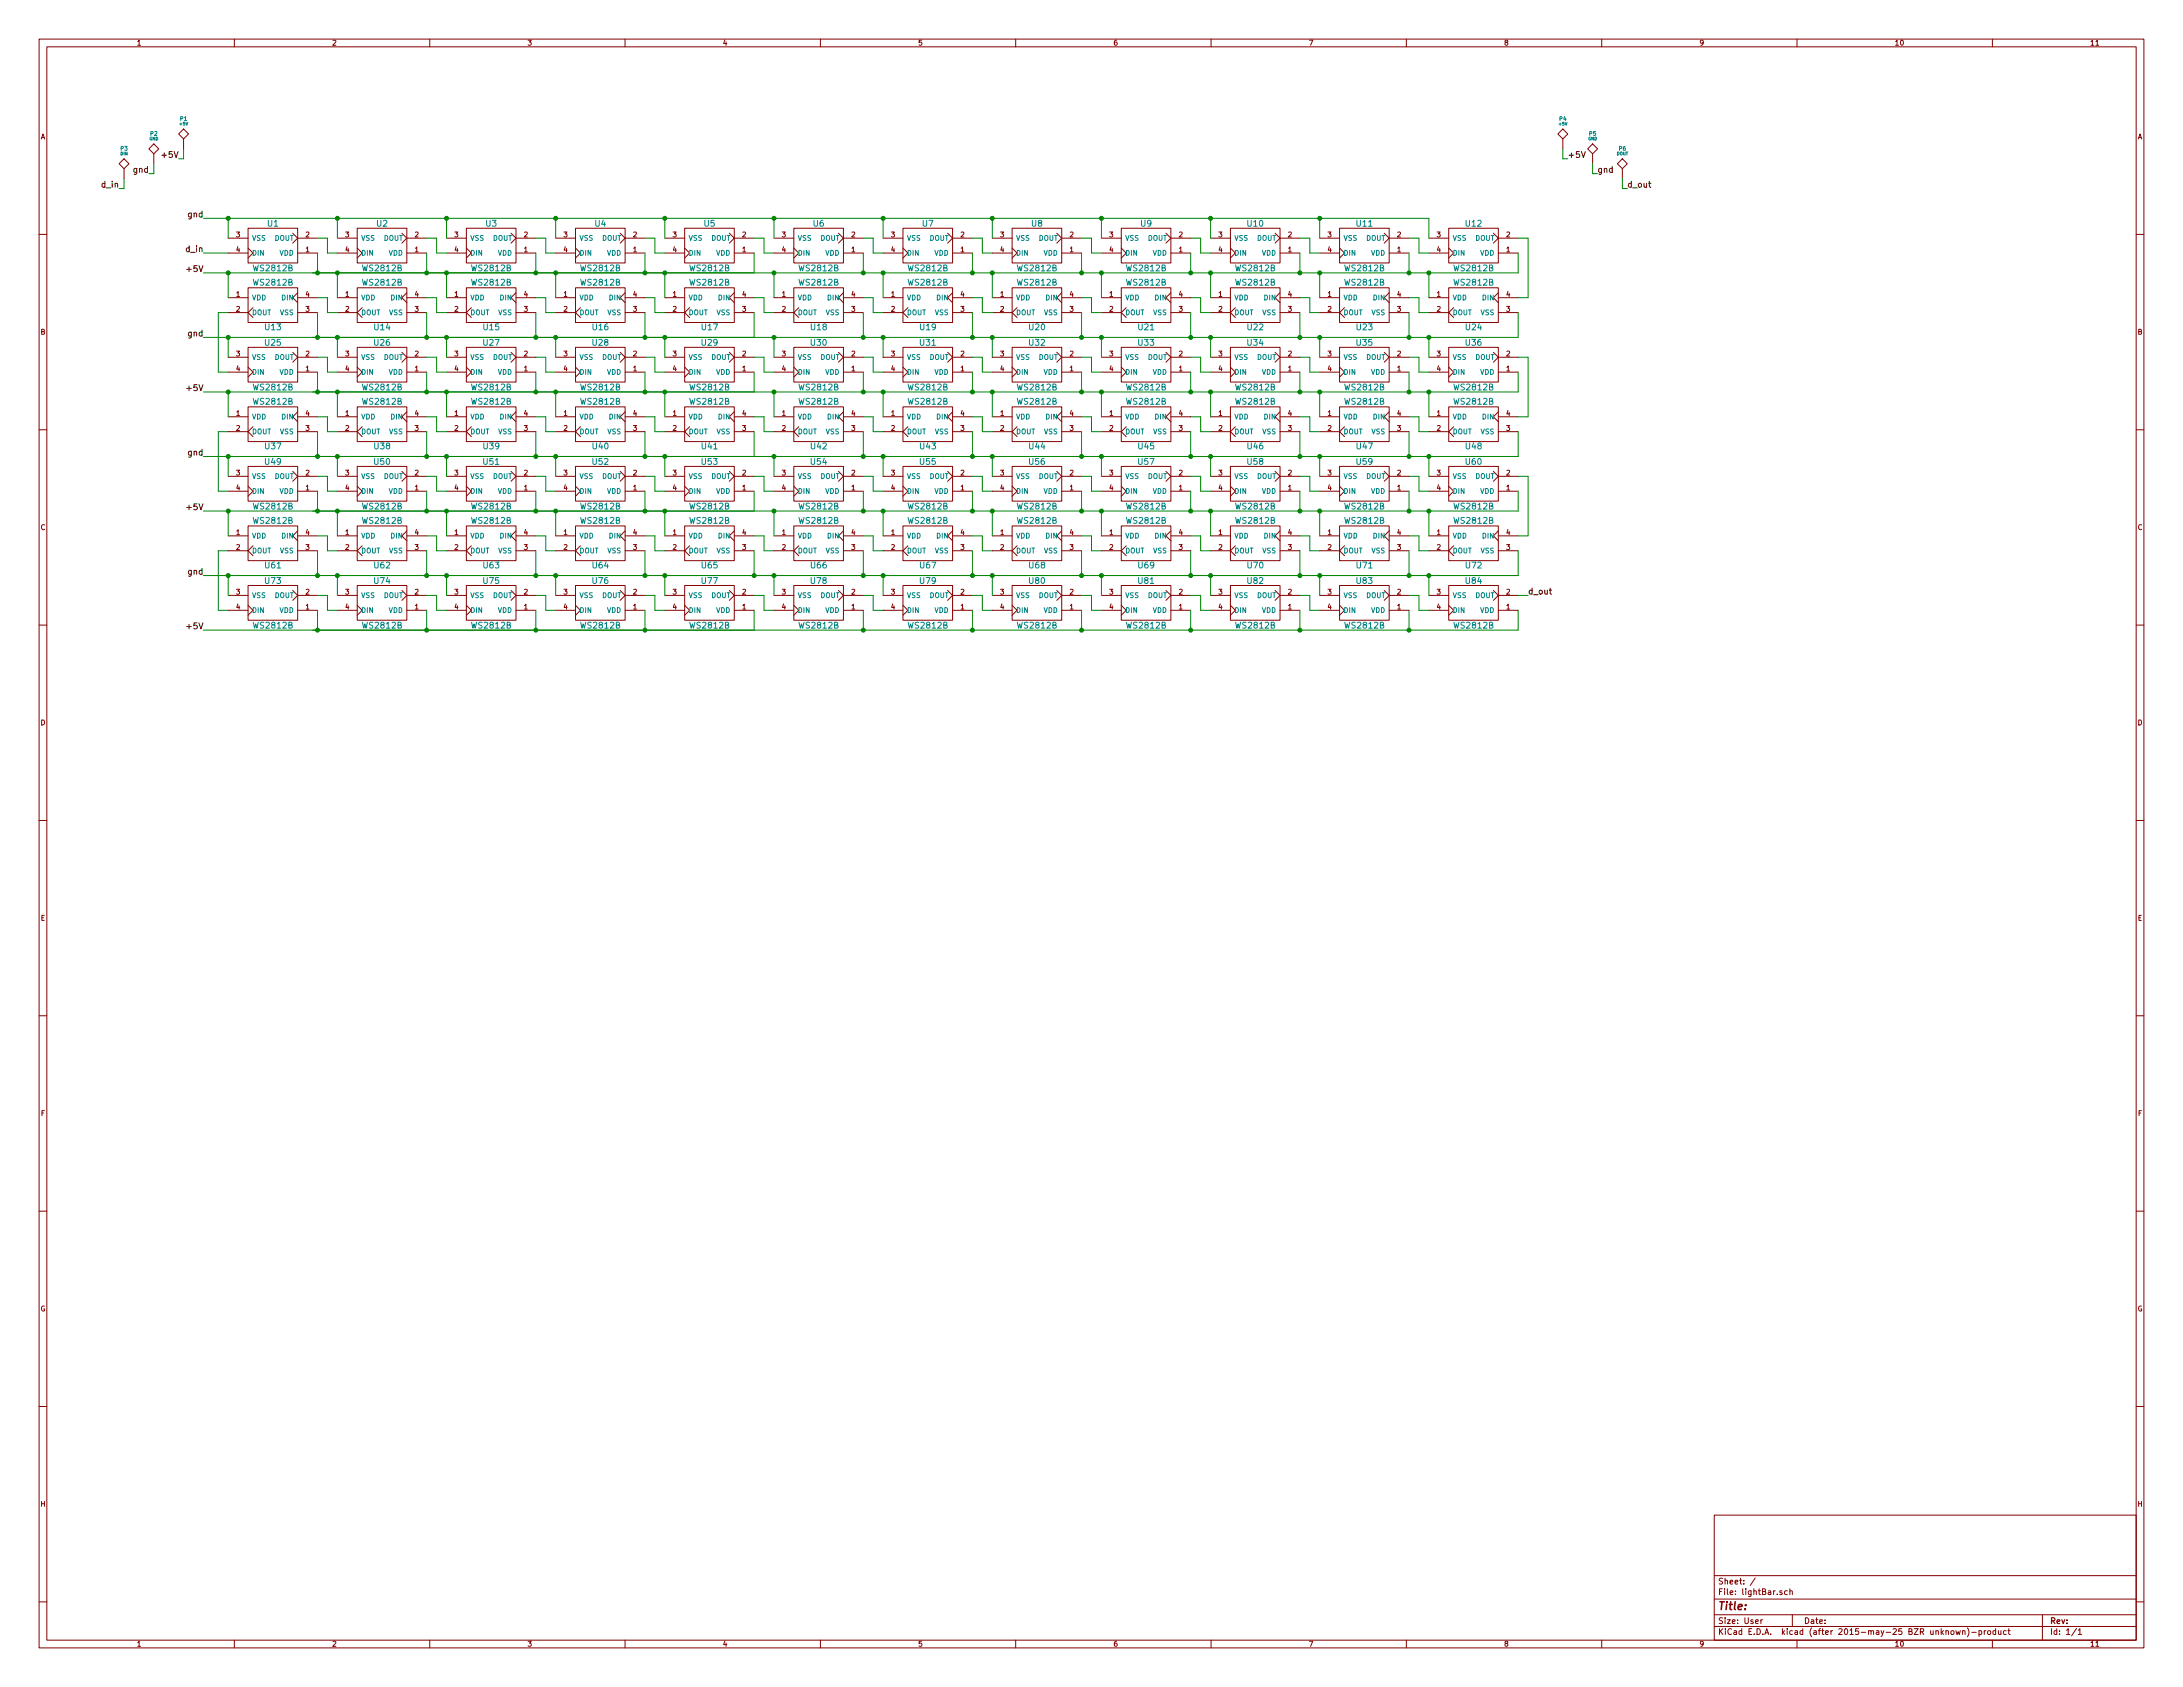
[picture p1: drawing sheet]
<svg xmlns="http://www.w3.org/2000/svg" width="559mm" height="432mm" viewBox="0 0 559 432" stroke-linecap="round" stroke-linejoin="round" font-family="sans-serif">
<defs><g id="words">
<text font-size="2.8" fill="#840000" x="439.8" y="412.1">Title:</text>
<g font-size="2.1">
<text x="41.9" y="40.4">+5V</text>
<text x="401.3" y="40.4">+5V</text>
<text x="34.2" y="44.2">gnd</text>
<text x="408.9" y="44.2">gnd</text>
<text x="26.1" y="48">d_in</text>
<text x="416.6" y="48">d_out</text>
<text x="48.2" y="55.6">gnd</text>
<text x="47.7" y="64.5">d_in</text>
<text x="48.2" y="69.6">+5V</text>
<text x="48.2" y="86.1">gnd</text>
<text x="48.2" y="100.1">+5V</text>
<text x="48.2" y="116.6">gnd</text>
<text x="48.2" y="130.6">+5V</text>
<text x="48.2" y="147.1">gnd</text>
<text x="391.2" y="152.1">d_out</text>
<text x="48.2" y="161">+5V</text>
</g>
<g font-size="2.1" fill="#008484">
<text x="68.5" y="58">U1</text>
<text x="96.4" y="58">U2</text>
<text x="124.4" y="58">U3</text>
<text x="152.3" y="58">U4</text>
<text x="180.3" y="58">U5</text>
<text x="208.2" y="58">U6</text>
<text x="236.1" y="58">U7</text>
<text x="264.1" y="58">U8</text>
<text x="292" y="58">U9</text>
<text x="319.4" y="58">U10</text>
<text x="347.3" y="58">U11</text>
<text x="375.2" y="58">U12</text>
<text x="65" y="69.4">WS2812B</text>
<text x="93" y="69.4">WS2812B</text>
<text x="120.9" y="69.4">WS2812B</text>
<text x="148.8" y="69.4">WS2812B</text>
<text x="176.8" y="69.4">WS2812B</text>
<text x="204.7" y="69.4">WS2812B</text>
<text x="232.7" y="69.4">WS2812B</text>
<text x="260.6" y="69.4">WS2812B</text>
<text x="288.5" y="69.4">WS2812B</text>
<text x="316.5" y="69.4">WS2812B</text>
<text x="344.4" y="69.4">WS2812B</text>
<text x="372.4" y="69.4">WS2812B</text>
<text x="65" y="73.1">WS2812B</text>
<text x="93" y="73.1">WS2812B</text>
<text x="120.9" y="73.1">WS2812B</text>
<text x="148.8" y="73.1">WS2812B</text>
<text x="176.8" y="73.1">WS2812B</text>
<text x="204.7" y="73.1">WS2812B</text>
<text x="232.7" y="73.1">WS2812B</text>
<text x="260.6" y="73.1">WS2812B</text>
<text x="288.5" y="73.1">WS2812B</text>
<text x="316.5" y="73.1">WS2812B</text>
<text x="344.4" y="73.1">WS2812B</text>
<text x="372.4" y="73.1">WS2812B</text>
<text x="67.9" y="88.5">U25</text>
<text x="67.9" y="84.5">U13</text>
<text x="95.8" y="88.5">U26</text>
<text x="95.9" y="84.5">U14</text>
<text x="123.8" y="88.5">U27</text>
<text x="123.8" y="84.5">U15</text>
<text x="151.7" y="88.5">U28</text>
<text x="151.7" y="84.5">U16</text>
<text x="179.7" y="88.5">U29</text>
<text x="179.7" y="84.5">U17</text>
<text x="207.6" y="88.5">U30</text>
<text x="207.6" y="84.5">U18</text>
<text x="235.5" y="88.5">U31</text>
<text x="235.6" y="84.5">U19</text>
<text x="263.5" y="88.5">U32</text>
<text x="263.5" y="84.5">U20</text>
<text x="291.4" y="88.5">U33</text>
<text x="291.4" y="84.5">U21</text>
<text x="319.4" y="88.5">U34</text>
<text x="319.4" y="84.5">U22</text>
<text x="347.3" y="88.5">U35</text>
<text x="347.3" y="84.5">U23</text>
<text x="375.2" y="88.5">U36</text>
<text x="375.3" y="84.5">U24</text>
<text x="65" y="99.9">WS2812B</text>
<text x="93" y="99.9">WS2812B</text>
<text x="120.9" y="99.9">WS2812B</text>
<text x="148.8" y="99.9">WS2812B</text>
<text x="176.8" y="99.9">WS2812B</text>
<text x="204.7" y="99.9">WS2812B</text>
<text x="232.7" y="99.9">WS2812B</text>
<text x="260.6" y="99.9">WS2812B</text>
<text x="288.5" y="99.9">WS2812B</text>
<text x="316.5" y="99.9">WS2812B</text>
<text x="344.4" y="99.9">WS2812B</text>
<text x="372.4" y="99.9">WS2812B</text>
<text x="65" y="103.6">WS2812B</text>
<text x="93" y="103.6">WS2812B</text>
<text x="120.9" y="103.6">WS2812B</text>
<text x="148.8" y="103.6">WS2812B</text>
<text x="176.8" y="103.6">WS2812B</text>
<text x="204.7" y="103.6">WS2812B</text>
<text x="232.7" y="103.6">WS2812B</text>
<text x="260.6" y="103.6">WS2812B</text>
<text x="288.5" y="103.6">WS2812B</text>
<text x="316.5" y="103.6">WS2812B</text>
<text x="344.4" y="103.6">WS2812B</text>
<text x="372.4" y="103.6">WS2812B</text>
<text x="67.9" y="118.9">U49</text>
<text x="67.9" y="115">U37</text>
<text x="95.8" y="118.9">U50</text>
<text x="95.9" y="115">U38</text>
<text x="123.8" y="118.9">U51</text>
<text x="123.8" y="115">U39</text>
<text x="151.7" y="118.9">U52</text>
<text x="151.7" y="115">U40</text>
<text x="179.7" y="118.9">U53</text>
<text x="179.7" y="115">U41</text>
<text x="207.6" y="118.9">U54</text>
<text x="207.6" y="115">U42</text>
<text x="235.5" y="118.9">U55</text>
<text x="235.6" y="115">U43</text>
<text x="263.5" y="118.9">U56</text>
<text x="263.5" y="115">U44</text>
<text x="291.4" y="118.9">U57</text>
<text x="291.4" y="115">U45</text>
<text x="319.4" y="118.9">U58</text>
<text x="319.4" y="115">U46</text>
<text x="347.3" y="118.9">U59</text>
<text x="347.3" y="115">U47</text>
<text x="375.2" y="118.9">U60</text>
<text x="375.3" y="115">U48</text>
<text x="65" y="130.4">WS2812B</text>
<text x="93" y="130.4">WS2812B</text>
<text x="120.9" y="130.4">WS2812B</text>
<text x="148.8" y="130.4">WS2812B</text>
<text x="176.8" y="130.4">WS2812B</text>
<text x="204.7" y="130.4">WS2812B</text>
<text x="232.7" y="130.4">WS2812B</text>
<text x="260.6" y="130.4">WS2812B</text>
<text x="288.5" y="130.4">WS2812B</text>
<text x="316.5" y="130.4">WS2812B</text>
<text x="344.4" y="130.4">WS2812B</text>
<text x="372.4" y="130.4">WS2812B</text>
<text x="65" y="134">WS2812B</text>
<text x="93" y="134">WS2812B</text>
<text x="120.9" y="134">WS2812B</text>
<text x="148.8" y="134">WS2812B</text>
<text x="176.8" y="134">WS2812B</text>
<text x="204.7" y="134">WS2812B</text>
<text x="232.7" y="134">WS2812B</text>
<text x="260.6" y="134">WS2812B</text>
<text x="288.5" y="134">WS2812B</text>
<text x="316.5" y="134">WS2812B</text>
<text x="344.4" y="134">WS2812B</text>
<text x="372.4" y="134">WS2812B</text>
<text x="67.9" y="149.4">U73</text>
<text x="67.9" y="145.5">U61</text>
<text x="95.8" y="149.4">U74</text>
<text x="95.9" y="145.5">U62</text>
<text x="123.8" y="149.4">U75</text>
<text x="123.8" y="145.5">U63</text>
<text x="151.7" y="149.4">U76</text>
<text x="151.7" y="145.5">U64</text>
<text x="179.7" y="149.4">U77</text>
<text x="179.7" y="145.5">U65</text>
<text x="207.6" y="149.4">U78</text>
<text x="207.6" y="145.5">U66</text>
<text x="235.5" y="149.4">U79</text>
<text x="235.6" y="145.5">U67</text>
<text x="263.5" y="149.4">U80</text>
<text x="263.5" y="145.5">U68</text>
<text x="291.4" y="149.4">U81</text>
<text x="291.4" y="145.5">U69</text>
<text x="319.4" y="149.4">U82</text>
<text x="319.4" y="145.5">U70</text>
<text x="347.3" y="149.4">U83</text>
<text x="347.3" y="145.5">U71</text>
<text x="375.2" y="149.4">U84</text>
<text x="375.3" y="145.5">U72</text>
<text x="65" y="160.9">WS2812B</text>
<text x="93" y="160.9">WS2812B</text>
<text x="120.9" y="160.9">WS2812B</text>
<text x="148.8" y="160.9">WS2812B</text>
<text x="176.8" y="160.9">WS2812B</text>
<text x="204.7" y="160.9">WS2812B</text>
<text x="232.7" y="160.9">WS2812B</text>
<text x="260.6" y="160.9">WS2812B</text>
<text x="288.5" y="160.9">WS2812B</text>
<text x="316.5" y="160.9">WS2812B</text>
<text x="344.4" y="160.9">WS2812B</text>
<text x="372.4" y="160.9">WS2812B</text>
</g>
<g font-size="2.1" fill="#840000">
<text x="439.8" y="405.5">Sheet: /</text>
<text x="439.8" y="408.2">File: lightBar.sch</text>
<text x="439.8" y="418.4">KiCad E.D.A. kicad (after 2015-may-25 BZR unknown)-product</text>
<text x="439.8" y="415.6">Size: User</text>
<text x="461.8" y="415.6">Date:</text>
<text x="524.8" y="415.6">Rev:</text>
<text x="524.8" y="418.4">Id: 1/1</text>
</g>
<g font-size="1.8" fill="#840000">
<text x="35" y="11.6">1</text>
<text x="85" y="11.6">2</text>
<text x="135" y="11.6">3</text>
<text x="185" y="11.6">4</text>
<text x="235" y="11.6">5</text>
<text x="285" y="11.6">6</text>
<text x="335" y="11.6">7</text>
<text x="385" y="11.6">8</text>
<text x="435" y="11.6">9</text>
<text x="485" y="11.6">10</text>
<text x="535" y="11.6">11</text>
<text x="10.4" y="35.6">A</text>
<text x="547.2" y="35.6">A</text>
<text x="60.5" y="60.7">3</text>
<text x="60.5" y="64.5">4</text>
<text x="78.3" y="64.5">1</text>
<text x="78.3" y="60.7">2</text>
<text x="88.4" y="60.7">3</text>
<text x="88.4" y="64.5">4</text>
<text x="106.2" y="64.5">1</text>
<text x="106.2" y="60.7">2</text>
<text x="116.4" y="60.7">3</text>
<text x="116.4" y="64.5">4</text>
<text x="134.1" y="64.5">1</text>
<text x="134.1" y="60.7">2</text>
<text x="144.3" y="60.7">3</text>
<text x="144.3" y="64.5">4</text>
<text x="162.1" y="64.5">1</text>
<text x="162.1" y="60.7">2</text>
<text x="172.2" y="60.7">3</text>
<text x="172.2" y="64.5">4</text>
<text x="190" y="64.5">1</text>
<text x="190" y="60.7">2</text>
<text x="200.2" y="60.7">3</text>
<text x="200.2" y="64.5">4</text>
<text x="218" y="64.5">1</text>
<text x="218" y="60.7">2</text>
<text x="228.1" y="60.7">3</text>
<text x="228.1" y="64.5">4</text>
<text x="245.9" y="64.5">1</text>
<text x="245.9" y="60.7">2</text>
<text x="256.1" y="60.7">3</text>
<text x="256.1" y="64.5">4</text>
<text x="273.8" y="64.5">1</text>
<text x="273.8" y="60.7">2</text>
<text x="284" y="60.7">3</text>
<text x="284" y="64.5">4</text>
<text x="301.8" y="64.5">1</text>
<text x="301.8" y="60.7">2</text>
<text x="311.9" y="60.7">3</text>
<text x="311.9" y="64.5">4</text>
<text x="329.7" y="64.5">1</text>
<text x="329.7" y="60.7">2</text>
<text x="339.9" y="60.7">3</text>
<text x="339.9" y="64.5">4</text>
<text x="357.7" y="64.5">1</text>
<text x="357.7" y="60.7">2</text>
<text x="367.8" y="60.7">3</text>
<text x="367.8" y="64.5">4</text>
<text x="385.6" y="64.5">1</text>
<text x="385.6" y="60.7">2</text>
<text x="60.5" y="75.9">1</text>
<text x="78.3" y="75.9">4</text>
<text x="88.4" y="75.9">1</text>
<text x="106.2" y="75.9">4</text>
<text x="116.4" y="75.9">1</text>
<text x="134.1" y="75.9">4</text>
<text x="144.3" y="75.9">1</text>
<text x="162.1" y="75.9">4</text>
<text x="172.2" y="75.9">1</text>
<text x="190" y="75.9">4</text>
<text x="200.2" y="75.9">1</text>
<text x="218" y="75.9">4</text>
<text x="228.1" y="75.9">1</text>
<text x="245.9" y="75.9">4</text>
<text x="256.1" y="75.9">1</text>
<text x="273.8" y="75.9">4</text>
<text x="284" y="75.9">1</text>
<text x="301.8" y="75.9">4</text>
<text x="311.9" y="75.9">1</text>
<text x="329.7" y="75.9">4</text>
<text x="339.9" y="75.9">1</text>
<text x="357.7" y="75.9">4</text>
<text x="367.8" y="75.9">1</text>
<text x="385.6" y="75.9">4</text>
<text x="60.5" y="79.8">2</text>
<text x="78.3" y="79.8">3</text>
<text x="88.4" y="79.8">2</text>
<text x="106.2" y="79.8">3</text>
<text x="116.4" y="79.8">2</text>
<text x="134.1" y="79.8">3</text>
<text x="144.3" y="79.8">2</text>
<text x="162.1" y="79.8">3</text>
<text x="172.2" y="79.8">2</text>
<text x="190" y="79.8">3</text>
<text x="200.2" y="79.8">2</text>
<text x="218" y="79.8">3</text>
<text x="228.1" y="79.8">2</text>
<text x="245.9" y="79.8">3</text>
<text x="256.1" y="79.8">2</text>
<text x="273.8" y="79.8">3</text>
<text x="284" y="79.8">2</text>
<text x="301.8" y="79.8">3</text>
<text x="311.9" y="79.8">2</text>
<text x="329.7" y="79.8">3</text>
<text x="339.9" y="79.8">2</text>
<text x="357.7" y="79.8">3</text>
<text x="367.8" y="79.8">2</text>
<text x="385.6" y="79.8">3</text>
<text x="10.4" y="85.6">B</text>
<text x="547.2" y="85.6">B</text>
<text x="60.5" y="91.2">3</text>
<text x="60.5" y="95">4</text>
<text x="78.3" y="95">1</text>
<text x="78.3" y="91.2">2</text>
<text x="88.4" y="91.2">3</text>
<text x="88.4" y="95">4</text>
<text x="106.2" y="95">1</text>
<text x="106.2" y="91.2">2</text>
<text x="116.4" y="91.2">3</text>
<text x="116.4" y="95">4</text>
<text x="134.1" y="95">1</text>
<text x="134.1" y="91.2">2</text>
<text x="144.3" y="91.2">3</text>
<text x="144.3" y="95">4</text>
<text x="162.1" y="95">1</text>
<text x="162.1" y="91.2">2</text>
<text x="172.2" y="91.2">3</text>
<text x="172.2" y="95">4</text>
<text x="190" y="95">1</text>
<text x="190" y="91.2">2</text>
<text x="200.2" y="91.2">3</text>
<text x="200.2" y="95">4</text>
<text x="218" y="95">1</text>
<text x="218" y="91.2">2</text>
<text x="228.1" y="91.2">3</text>
<text x="228.1" y="95">4</text>
<text x="245.9" y="95">1</text>
<text x="245.9" y="91.2">2</text>
<text x="256.1" y="91.2">3</text>
<text x="256.1" y="95">4</text>
<text x="273.8" y="95">1</text>
<text x="273.8" y="91.2">2</text>
<text x="284" y="91.2">3</text>
<text x="284" y="95">4</text>
<text x="301.8" y="95">1</text>
<text x="301.8" y="91.2">2</text>
<text x="311.9" y="91.2">3</text>
<text x="311.9" y="95">4</text>
<text x="329.7" y="95">1</text>
<text x="329.7" y="91.2">2</text>
<text x="339.9" y="91.2">3</text>
<text x="339.9" y="95">4</text>
<text x="357.7" y="95">1</text>
<text x="357.7" y="91.2">2</text>
<text x="367.8" y="91.2">3</text>
<text x="367.8" y="95">4</text>
<text x="385.6" y="95">1</text>
<text x="385.6" y="91.2">2</text>
<text x="60.5" y="106.4">1</text>
<text x="78.3" y="106.4">4</text>
<text x="88.4" y="106.4">1</text>
<text x="106.2" y="106.4">4</text>
<text x="116.4" y="106.4">1</text>
<text x="134.1" y="106.4">4</text>
<text x="144.3" y="106.4">1</text>
<text x="162.1" y="106.4">4</text>
<text x="172.2" y="106.4">1</text>
<text x="190" y="106.4">4</text>
<text x="200.2" y="106.4">1</text>
<text x="218" y="106.4">4</text>
<text x="228.1" y="106.4">1</text>
<text x="245.9" y="106.4">4</text>
<text x="256.1" y="106.4">1</text>
<text x="273.8" y="106.4">4</text>
<text x="284" y="106.4">1</text>
<text x="301.8" y="106.4">4</text>
<text x="311.9" y="106.4">1</text>
<text x="329.7" y="106.4">4</text>
<text x="339.9" y="106.4">1</text>
<text x="357.7" y="106.4">4</text>
<text x="367.8" y="106.4">1</text>
<text x="385.6" y="106.4">4</text>
<text x="60.5" y="110.2">2</text>
<text x="78.3" y="110.2">3</text>
<text x="88.4" y="110.2">2</text>
<text x="106.2" y="110.2">3</text>
<text x="116.4" y="110.2">2</text>
<text x="134.1" y="110.2">3</text>
<text x="144.3" y="110.2">2</text>
<text x="162.1" y="110.2">3</text>
<text x="172.2" y="110.2">2</text>
<text x="190" y="110.2">3</text>
<text x="200.2" y="110.2">2</text>
<text x="218" y="110.2">3</text>
<text x="228.1" y="110.2">2</text>
<text x="245.9" y="110.2">3</text>
<text x="256.1" y="110.2">2</text>
<text x="273.8" y="110.2">3</text>
<text x="284" y="110.2">2</text>
<text x="301.8" y="110.2">3</text>
<text x="311.9" y="110.2">2</text>
<text x="329.7" y="110.2">3</text>
<text x="339.9" y="110.2">2</text>
<text x="357.7" y="110.2">3</text>
<text x="367.8" y="110.2">2</text>
<text x="385.6" y="110.2">3</text>
<text x="60.5" y="121.7">3</text>
<text x="60.5" y="125.5">4</text>
<text x="78.3" y="125.5">1</text>
<text x="78.3" y="121.7">2</text>
<text x="88.4" y="121.7">3</text>
<text x="88.4" y="125.5">4</text>
<text x="106.2" y="125.5">1</text>
<text x="106.2" y="121.7">2</text>
<text x="116.4" y="121.7">3</text>
<text x="116.4" y="125.5">4</text>
<text x="134.1" y="125.5">1</text>
<text x="134.1" y="121.7">2</text>
<text x="144.3" y="121.7">3</text>
<text x="144.3" y="125.5">4</text>
<text x="162.1" y="125.5">1</text>
<text x="162.1" y="121.7">2</text>
<text x="172.2" y="121.7">3</text>
<text x="172.2" y="125.5">4</text>
<text x="190" y="125.5">1</text>
<text x="190" y="121.7">2</text>
<text x="200.2" y="121.7">3</text>
<text x="200.2" y="125.5">4</text>
<text x="218" y="125.5">1</text>
<text x="218" y="121.7">2</text>
<text x="228.1" y="121.7">3</text>
<text x="228.1" y="125.5">4</text>
<text x="245.9" y="125.5">1</text>
<text x="245.9" y="121.7">2</text>
<text x="256.1" y="121.7">3</text>
<text x="256.1" y="125.5">4</text>
<text x="273.8" y="125.5">1</text>
<text x="273.8" y="121.7">2</text>
<text x="284" y="121.7">3</text>
<text x="284" y="125.5">4</text>
<text x="301.8" y="125.5">1</text>
<text x="301.8" y="121.7">2</text>
<text x="311.9" y="121.7">3</text>
<text x="311.9" y="125.5">4</text>
<text x="329.7" y="125.5">1</text>
<text x="329.7" y="121.7">2</text>
<text x="339.9" y="121.7">3</text>
<text x="339.9" y="125.5">4</text>
<text x="357.7" y="125.5">1</text>
<text x="357.7" y="121.7">2</text>
<text x="367.8" y="121.7">3</text>
<text x="367.8" y="125.5">4</text>
<text x="385.6" y="125.5">1</text>
<text x="385.6" y="121.7">2</text>
<text x="10.4" y="135.6">C</text>
<text x="60.5" y="136.9">1</text>
<text x="78.3" y="136.9">4</text>
<text x="88.4" y="136.9">1</text>
<text x="106.2" y="136.9">4</text>
<text x="116.4" y="136.9">1</text>
<text x="134.1" y="136.9">4</text>
<text x="144.3" y="136.9">1</text>
<text x="162.1" y="136.9">4</text>
<text x="172.2" y="136.9">1</text>
<text x="190" y="136.9">4</text>
<text x="200.2" y="136.9">1</text>
<text x="218" y="136.9">4</text>
<text x="228.1" y="136.9">1</text>
<text x="245.9" y="136.9">4</text>
<text x="256.1" y="136.9">1</text>
<text x="273.8" y="136.9">4</text>
<text x="284" y="136.9">1</text>
<text x="301.8" y="136.9">4</text>
<text x="311.9" y="136.9">1</text>
<text x="329.7" y="136.9">4</text>
<text x="339.9" y="136.9">1</text>
<text x="357.7" y="136.9">4</text>
<text x="367.8" y="136.9">1</text>
<text x="385.6" y="136.9">4</text>
<text x="547.2" y="135.6">C</text>
<text x="60.5" y="140.7">2</text>
<text x="78.3" y="140.7">3</text>
<text x="88.4" y="140.7">2</text>
<text x="106.2" y="140.7">3</text>
<text x="116.4" y="140.7">2</text>
<text x="134.1" y="140.7">3</text>
<text x="144.3" y="140.7">2</text>
<text x="162.1" y="140.7">3</text>
<text x="172.2" y="140.7">2</text>
<text x="190" y="140.7">3</text>
<text x="200.2" y="140.7">2</text>
<text x="218" y="140.7">3</text>
<text x="228.1" y="140.7">2</text>
<text x="245.9" y="140.7">3</text>
<text x="256.1" y="140.7">2</text>
<text x="273.8" y="140.7">3</text>
<text x="284" y="140.7">2</text>
<text x="301.8" y="140.7">3</text>
<text x="311.9" y="140.7">2</text>
<text x="329.7" y="140.7">3</text>
<text x="339.9" y="140.7">2</text>
<text x="357.7" y="140.7">3</text>
<text x="367.8" y="140.7">2</text>
<text x="385.6" y="140.7">3</text>
<text x="60.5" y="152.1">3</text>
<text x="60.5" y="156">4</text>
<text x="78.3" y="156">1</text>
<text x="78.3" y="152.1">2</text>
<text x="88.4" y="152.1">3</text>
<text x="88.4" y="156">4</text>
<text x="106.2" y="156">1</text>
<text x="106.2" y="152.1">2</text>
<text x="116.4" y="152.1">3</text>
<text x="116.4" y="156">4</text>
<text x="134.1" y="156">1</text>
<text x="134.1" y="152.1">2</text>
<text x="144.3" y="152.1">3</text>
<text x="144.3" y="156">4</text>
<text x="162.1" y="156">1</text>
<text x="162.1" y="152.1">2</text>
<text x="172.2" y="152.1">3</text>
<text x="172.2" y="156">4</text>
<text x="190" y="156">1</text>
<text x="190" y="152.1">2</text>
<text x="200.2" y="152.1">3</text>
<text x="200.2" y="156">4</text>
<text x="218" y="156">1</text>
<text x="218" y="152.1">2</text>
<text x="228.1" y="152.1">3</text>
<text x="228.1" y="156">4</text>
<text x="245.9" y="156">1</text>
<text x="245.9" y="152.1">2</text>
<text x="256.1" y="152.1">3</text>
<text x="256.1" y="156">4</text>
<text x="273.8" y="156">1</text>
<text x="273.8" y="152.1">2</text>
<text x="284" y="152.1">3</text>
<text x="284" y="156">4</text>
<text x="301.8" y="156">1</text>
<text x="301.8" y="152.1">2</text>
<text x="311.9" y="152.1">3</text>
<text x="311.9" y="156">4</text>
<text x="329.7" y="156">1</text>
<text x="329.7" y="152.1">2</text>
<text x="339.9" y="152.1">3</text>
<text x="339.9" y="156">4</text>
<text x="357.7" y="156">1</text>
<text x="357.7" y="152.1">2</text>
<text x="367.8" y="152.1">3</text>
<text x="367.8" y="156">4</text>
<text x="385.6" y="156">1</text>
<text x="385.6" y="152.1">2</text>
<text x="10.4" y="185.6">D</text>
<text x="547.2" y="185.6">D</text>
<text x="10.4" y="235.6">E</text>
<text x="547.2" y="235.6">E</text>
<text x="10.5" y="285.6">F</text>
<text x="547.3" y="285.6">F</text>
<text x="10.3" y="335.6">G</text>
<text x="547.1" y="335.6">G</text>
<text x="10.4" y="385.6">H</text>
<text x="547.2" y="385.6">H</text>
<text x="35" y="421.4">1</text>
<text x="85" y="421.4">2</text>
<text x="135" y="421.4">3</text>
<text x="185" y="421.4">4</text>
<text x="235" y="421.4">5</text>
<text x="285" y="421.4">6</text>
<text x="335" y="421.4">7</text>
<text x="385" y="421.4">8</text>
<text x="435" y="421.4">9</text>
<text x="485" y="421.4">10</text>
<text x="535" y="421.4">11</text>
</g>
<g font-size="1.8" fill="#008484">
<text x="64.5" y="61.6">VSS</text>
<text x="64.5" y="65.4">DIN</text>
<text x="70.2" y="61.6">DOUT</text>
<text x="71.5" y="65.4">VDD</text>
<text x="92.5" y="61.6">VSS</text>
<text x="92.5" y="65.4">DIN</text>
<text x="98.1" y="61.6">DOUT</text>
<text x="99.4" y="65.4">VDD</text>
<text x="120.4" y="61.6">VSS</text>
<text x="120.4" y="65.4">DIN</text>
<text x="126.1" y="61.6">DOUT</text>
<text x="127.3" y="65.4">VDD</text>
<text x="148.3" y="61.6">VSS</text>
<text x="148.3" y="65.4">DIN</text>
<text x="154" y="61.6">DOUT</text>
<text x="155.3" y="65.4">VDD</text>
<text x="176.3" y="61.6">VSS</text>
<text x="176.3" y="65.4">DIN</text>
<text x="181.9" y="61.6">DOUT</text>
<text x="183.2" y="65.4">VDD</text>
<text x="204.2" y="61.6">VSS</text>
<text x="204.2" y="65.4">DIN</text>
<text x="209.9" y="61.6">DOUT</text>
<text x="211.2" y="65.4">VDD</text>
<text x="232.2" y="61.6">VSS</text>
<text x="232.2" y="65.4">DIN</text>
<text x="237.8" y="61.6">DOUT</text>
<text x="239.1" y="65.4">VDD</text>
<text x="260.1" y="61.6">VSS</text>
<text x="260.1" y="65.4">DIN</text>
<text x="265.8" y="61.6">DOUT</text>
<text x="267" y="65.4">VDD</text>
<text x="288" y="61.6">VSS</text>
<text x="288" y="65.4">DIN</text>
<text x="293.7" y="61.6">DOUT</text>
<text x="295" y="65.4">VDD</text>
<text x="316" y="61.6">VSS</text>
<text x="316" y="65.4">DIN</text>
<text x="321.6" y="61.6">DOUT</text>
<text x="322.9" y="65.4">VDD</text>
<text x="343.9" y="61.6">VSS</text>
<text x="343.9" y="65.4">DIN</text>
<text x="349.6" y="61.6">DOUT</text>
<text x="350.9" y="65.4">VDD</text>
<text x="371.9" y="61.6">VSS</text>
<text x="371.9" y="65.4">DIN</text>
<text x="377.5" y="61.6">DOUT</text>
<text x="378.8" y="65.4">VDD</text>
<text x="64.5" y="76.8">VDD</text>
<text x="72.1" y="76.8">DIN</text>
<text x="92.5" y="76.8">VDD</text>
<text x="100.1" y="76.8">DIN</text>
<text x="120.4" y="76.8">VDD</text>
<text x="128" y="76.8">DIN</text>
<text x="148.3" y="76.8">VDD</text>
<text x="156" y="76.8">DIN</text>
<text x="176.3" y="76.8">VDD</text>
<text x="183.9" y="76.8">DIN</text>
<text x="204.2" y="76.8">VDD</text>
<text x="211.8" y="76.8">DIN</text>
<text x="232.2" y="76.8">VDD</text>
<text x="239.8" y="76.8">DIN</text>
<text x="260.1" y="76.8">VDD</text>
<text x="267.7" y="76.8">DIN</text>
<text x="288" y="76.8">VDD</text>
<text x="295.7" y="76.8">DIN</text>
<text x="316" y="76.8">VDD</text>
<text x="323.6" y="76.8">DIN</text>
<text x="343.9" y="76.8">VDD</text>
<text x="351.5" y="76.8">DIN</text>
<text x="371.9" y="76.8">VDD</text>
<text x="379.5" y="76.8">DIN</text>
<text x="64.5" y="80.6">DOUT</text>
<text x="71.7" y="80.6">VSS</text>
<text x="92.5" y="80.6">DOUT</text>
<text x="99.6" y="80.6">VSS</text>
<text x="120.4" y="80.6">DOUT</text>
<text x="127.5" y="80.6">VSS</text>
<text x="148.3" y="80.6">DOUT</text>
<text x="155.5" y="80.6">VSS</text>
<text x="176.3" y="80.6">DOUT</text>
<text x="183.4" y="80.6">VSS</text>
<text x="204.2" y="80.6">DOUT</text>
<text x="211.4" y="80.6">VSS</text>
<text x="232.2" y="80.6">DOUT</text>
<text x="239.3" y="80.6">VSS</text>
<text x="260.1" y="80.6">DOUT</text>
<text x="267.2" y="80.6">VSS</text>
<text x="288" y="80.6">DOUT</text>
<text x="295.2" y="80.6">VSS</text>
<text x="316" y="80.6">DOUT</text>
<text x="323.1" y="80.6">VSS</text>
<text x="343.9" y="80.6">DOUT</text>
<text x="351.1" y="80.6">VSS</text>
<text x="371.9" y="80.6">DOUT</text>
<text x="379" y="80.6">VSS</text>
<text x="64.5" y="92.1">VSS</text>
<text x="64.5" y="95.9">DIN</text>
<text x="70.2" y="92.1">DOUT</text>
<text x="71.5" y="95.9">VDD</text>
<text x="92.5" y="92.1">VSS</text>
<text x="92.5" y="95.9">DIN</text>
<text x="98.1" y="92.1">DOUT</text>
<text x="99.4" y="95.9">VDD</text>
<text x="120.4" y="92.1">VSS</text>
<text x="120.4" y="95.9">DIN</text>
<text x="126.1" y="92.1">DOUT</text>
<text x="127.3" y="95.9">VDD</text>
<text x="148.3" y="92.1">VSS</text>
<text x="148.3" y="95.9">DIN</text>
<text x="154" y="92.1">DOUT</text>
<text x="155.3" y="95.9">VDD</text>
<text x="176.3" y="92.1">VSS</text>
<text x="176.3" y="95.9">DIN</text>
<text x="181.9" y="92.1">DOUT</text>
<text x="183.2" y="95.9">VDD</text>
<text x="204.2" y="92.1">VSS</text>
<text x="204.2" y="95.9">DIN</text>
<text x="209.9" y="92.1">DOUT</text>
<text x="211.2" y="95.9">VDD</text>
<text x="232.2" y="92.1">VSS</text>
<text x="232.2" y="95.9">DIN</text>
<text x="237.8" y="92.1">DOUT</text>
<text x="239.1" y="95.9">VDD</text>
<text x="260.1" y="92.1">VSS</text>
<text x="260.1" y="95.9">DIN</text>
<text x="265.8" y="92.1">DOUT</text>
<text x="267" y="95.9">VDD</text>
<text x="288" y="92.1">VSS</text>
<text x="288" y="95.9">DIN</text>
<text x="293.7" y="92.1">DOUT</text>
<text x="295" y="95.9">VDD</text>
<text x="316" y="92.1">VSS</text>
<text x="316" y="95.9">DIN</text>
<text x="321.6" y="92.1">DOUT</text>
<text x="322.9" y="95.9">VDD</text>
<text x="343.9" y="92.1">VSS</text>
<text x="343.9" y="95.9">DIN</text>
<text x="349.6" y="92.1">DOUT</text>
<text x="350.9" y="95.9">VDD</text>
<text x="371.9" y="92.1">VSS</text>
<text x="371.9" y="95.9">DIN</text>
<text x="377.5" y="92.1">DOUT</text>
<text x="378.8" y="95.9">VDD</text>
<text x="64.5" y="107.3">VDD</text>
<text x="72.1" y="107.3">DIN</text>
<text x="92.5" y="107.3">VDD</text>
<text x="100.1" y="107.3">DIN</text>
<text x="120.4" y="107.3">VDD</text>
<text x="128" y="107.3">DIN</text>
<text x="148.3" y="107.3">VDD</text>
<text x="156" y="107.3">DIN</text>
<text x="176.3" y="107.3">VDD</text>
<text x="183.9" y="107.3">DIN</text>
<text x="204.2" y="107.3">VDD</text>
<text x="211.8" y="107.3">DIN</text>
<text x="232.2" y="107.3">VDD</text>
<text x="239.8" y="107.3">DIN</text>
<text x="260.1" y="107.3">VDD</text>
<text x="267.7" y="107.3">DIN</text>
<text x="288" y="107.3">VDD</text>
<text x="295.7" y="107.3">DIN</text>
<text x="316" y="107.3">VDD</text>
<text x="323.6" y="107.3">DIN</text>
<text x="343.9" y="107.3">VDD</text>
<text x="351.5" y="107.3">DIN</text>
<text x="371.9" y="107.3">VDD</text>
<text x="379.5" y="107.3">DIN</text>
<text x="64.5" y="111.1">DOUT</text>
<text x="71.7" y="111.1">VSS</text>
<text x="92.5" y="111.1">DOUT</text>
<text x="99.6" y="111.1">VSS</text>
<text x="120.4" y="111.1">DOUT</text>
<text x="127.5" y="111.1">VSS</text>
<text x="148.3" y="111.1">DOUT</text>
<text x="155.5" y="111.1">VSS</text>
<text x="176.3" y="111.1">DOUT</text>
<text x="183.4" y="111.1">VSS</text>
<text x="204.2" y="111.1">DOUT</text>
<text x="211.4" y="111.1">VSS</text>
<text x="232.2" y="111.1">DOUT</text>
<text x="239.3" y="111.1">VSS</text>
<text x="260.1" y="111.1">DOUT</text>
<text x="267.2" y="111.1">VSS</text>
<text x="288" y="111.1">DOUT</text>
<text x="295.2" y="111.1">VSS</text>
<text x="316" y="111.1">DOUT</text>
<text x="323.1" y="111.1">VSS</text>
<text x="343.9" y="111.1">DOUT</text>
<text x="351.1" y="111.1">VSS</text>
<text x="371.9" y="111.1">DOUT</text>
<text x="379" y="111.1">VSS</text>
<text x="64.5" y="122.6">VSS</text>
<text x="70.2" y="122.6">DOUT</text>
<text x="92.5" y="122.6">VSS</text>
<text x="98.1" y="122.6">DOUT</text>
<text x="120.4" y="122.6">VSS</text>
<text x="126.1" y="122.6">DOUT</text>
<text x="148.3" y="122.6">VSS</text>
<text x="154" y="122.6">DOUT</text>
<text x="176.3" y="122.6">VSS</text>
<text x="181.9" y="122.6">DOUT</text>
<text x="204.2" y="122.6">VSS</text>
<text x="209.9" y="122.6">DOUT</text>
<text x="232.2" y="122.6">VSS</text>
<text x="237.8" y="122.6">DOUT</text>
<text x="260.1" y="122.6">VSS</text>
<text x="265.8" y="122.6">DOUT</text>
<text x="288" y="122.6">VSS</text>
<text x="293.7" y="122.6">DOUT</text>
<text x="316" y="122.6">VSS</text>
<text x="321.6" y="122.6">DOUT</text>
<text x="343.9" y="122.6">VSS</text>
<text x="349.6" y="122.6">DOUT</text>
<text x="371.9" y="122.6">VSS</text>
<text x="377.5" y="122.6">DOUT</text>
<text x="64.5" y="126.4">DIN</text>
<text x="71.5" y="126.4">VDD</text>
<text x="92.5" y="126.4">DIN</text>
<text x="99.4" y="126.4">VDD</text>
<text x="120.4" y="126.4">DIN</text>
<text x="127.3" y="126.4">VDD</text>
<text x="148.3" y="126.4">DIN</text>
<text x="155.3" y="126.4">VDD</text>
<text x="176.3" y="126.4">DIN</text>
<text x="183.2" y="126.4">VDD</text>
<text x="204.2" y="126.4">DIN</text>
<text x="211.2" y="126.4">VDD</text>
<text x="232.2" y="126.4">DIN</text>
<text x="239.1" y="126.4">VDD</text>
<text x="260.1" y="126.4">DIN</text>
<text x="267" y="126.4">VDD</text>
<text x="288" y="126.4">DIN</text>
<text x="295" y="126.4">VDD</text>
<text x="316" y="126.4">DIN</text>
<text x="322.9" y="126.4">VDD</text>
<text x="343.9" y="126.4">DIN</text>
<text x="350.9" y="126.4">VDD</text>
<text x="371.9" y="126.4">DIN</text>
<text x="378.8" y="126.4">VDD</text>
<text x="64.5" y="137.8">VDD</text>
<text x="72.1" y="137.8">DIN</text>
<text x="92.5" y="137.8">VDD</text>
<text x="100.1" y="137.8">DIN</text>
<text x="120.4" y="137.8">VDD</text>
<text x="128" y="137.8">DIN</text>
<text x="148.3" y="137.8">VDD</text>
<text x="156" y="137.8">DIN</text>
<text x="176.3" y="137.8">VDD</text>
<text x="183.9" y="137.8">DIN</text>
<text x="204.2" y="137.8">VDD</text>
<text x="211.8" y="137.8">DIN</text>
<text x="232.2" y="137.8">VDD</text>
<text x="239.8" y="137.8">DIN</text>
<text x="260.1" y="137.8">VDD</text>
<text x="267.7" y="137.8">DIN</text>
<text x="288" y="137.8">VDD</text>
<text x="295.7" y="137.8">DIN</text>
<text x="316" y="137.8">VDD</text>
<text x="323.6" y="137.8">DIN</text>
<text x="343.9" y="137.8">VDD</text>
<text x="351.5" y="137.8">DIN</text>
<text x="371.9" y="137.8">VDD</text>
<text x="379.5" y="137.8">DIN</text>
<text x="64.5" y="141.6">DOUT</text>
<text x="71.7" y="141.6">VSS</text>
<text x="92.5" y="141.6">DOUT</text>
<text x="99.6" y="141.6">VSS</text>
<text x="120.4" y="141.6">DOUT</text>
<text x="127.5" y="141.6">VSS</text>
<text x="148.3" y="141.6">DOUT</text>
<text x="155.5" y="141.6">VSS</text>
<text x="176.3" y="141.6">DOUT</text>
<text x="183.4" y="141.6">VSS</text>
<text x="204.2" y="141.6">DOUT</text>
<text x="211.4" y="141.6">VSS</text>
<text x="232.2" y="141.6">DOUT</text>
<text x="239.3" y="141.6">VSS</text>
<text x="260.1" y="141.6">DOUT</text>
<text x="267.2" y="141.6">VSS</text>
<text x="288" y="141.6">DOUT</text>
<text x="295.2" y="141.6">VSS</text>
<text x="316" y="141.6">DOUT</text>
<text x="323.1" y="141.6">VSS</text>
<text x="343.9" y="141.6">DOUT</text>
<text x="351.1" y="141.6">VSS</text>
<text x="371.9" y="141.6">DOUT</text>
<text x="379" y="141.6">VSS</text>
<text x="64.5" y="153">VSS</text>
<text x="70.2" y="153">DOUT</text>
<text x="92.5" y="153">VSS</text>
<text x="98.1" y="153">DOUT</text>
<text x="120.4" y="153">VSS</text>
<text x="126.1" y="153">DOUT</text>
<text x="148.3" y="153">VSS</text>
<text x="154" y="153">DOUT</text>
<text x="176.3" y="153">VSS</text>
<text x="181.9" y="153">DOUT</text>
<text x="204.2" y="153">VSS</text>
<text x="209.9" y="153">DOUT</text>
<text x="232.2" y="153">VSS</text>
<text x="237.8" y="153">DOUT</text>
<text x="260.1" y="153">VSS</text>
<text x="265.8" y="153">DOUT</text>
<text x="288" y="153">VSS</text>
<text x="293.7" y="153">DOUT</text>
<text x="316" y="153">VSS</text>
<text x="321.6" y="153">DOUT</text>
<text x="343.9" y="153">VSS</text>
<text x="349.6" y="153">DOUT</text>
<text x="371.9" y="153">VSS</text>
<text x="377.5" y="153">DOUT</text>
<text x="64.5" y="156.8">DIN</text>
<text x="71.5" y="156.8">VDD</text>
<text x="92.5" y="156.8">DIN</text>
<text x="99.4" y="156.8">VDD</text>
<text x="120.4" y="156.8">DIN</text>
<text x="127.3" y="156.8">VDD</text>
<text x="148.3" y="156.8">DIN</text>
<text x="155.3" y="156.8">VDD</text>
<text x="176.3" y="156.8">DIN</text>
<text x="183.2" y="156.8">VDD</text>
<text x="204.2" y="156.8">DIN</text>
<text x="211.2" y="156.8">VDD</text>
<text x="232.2" y="156.8">DIN</text>
<text x="239.1" y="156.8">VDD</text>
<text x="260.1" y="156.8">DIN</text>
<text x="267" y="156.8">VDD</text>
<text x="288" y="156.8">DIN</text>
<text x="295" y="156.8">VDD</text>
<text x="316" y="156.8">DIN</text>
<text x="322.9" y="156.8">VDD</text>
<text x="343.9" y="156.8">DIN</text>
<text x="350.9" y="156.8">VDD</text>
<text x="371.9" y="156.8">DIN</text>
<text x="378.8" y="156.8">VDD</text>
</g>
<g font-size="1.4" fill="#008484">
<text x="38.5" y="34.7">P2</text>
<text x="46.1" y="30.9">P1</text>
<text x="399.2" y="30.9">P4</text>
<text x="406.8" y="34.7">P5</text>
<text x="30.9" y="38.5">P3</text>
<text x="414.4" y="38.5">P6</text>
</g>
<g font-size="1.1" fill="#008484">
<text x="38.2" y="35.9">GND</text>
<text x="46" y="32.1">+5V</text>
<text x="399.1" y="32.1">+5V</text>
<text x="406.5" y="35.9">GND</text>
<text x="30.8" y="39.7">DIN</text>
<text x="413.8" y="39.7">DOUT</text>
</g>
</g></defs>
<g fill="none" stroke="#840000" stroke-width=".26">
<path d="M10 10h538.8v411.8h-538.8zM12 12h534.8v407.8h-534.8zM60 10v2M110 10v2M160 10v2M210 10v2M260 10v2M310 10v2M360 10v2M410 10v2M460 10v2M510 10v2"/>
<path d="M38.1 38.1l1.3-1.3 1.2 1.3-1.2 1.3zM39.4 39.4v2.5M45.7 34.3l1.3-1.3 1.3 1.3-1.3 1.3zM47 35.6v2.5M398.8 34.3l1.2-1.3 1.3 1.3-1.3 1.3zM400 35.6v2.5M406.4 38.1l1.3-1.3 1.2 1.3-1.2 1.3zM407.7 39.4v2.5M10 60h2M30.5 41.9l1.2-1.3 1.3 1.3-1.3 1.3zM31.7 43.2v2.5M63.5 58.4h12.7v8.9h-12.7z"/>
<path d="M74.9 59.7l1.3 1.3-1.3 1.2M91.4 58.4h12.7v8.9h-12.7zM102.9 59.7l1.2 1.3-1.2 1.2M119.4 58.4h12.7v8.9h-12.7zM130.8 59.7l1.3 1.3-1.3 1.2M147.3 58.4h12.7v8.9h-12.7zM158.7 59.7l1.3 1.3-1.3 1.2M175.3 58.4h12.7v8.9h-12.7zM186.7 59.7l1.3 1.3-1.3 1.2M203.2 58.4h12.7v8.9h-12.7zM214.6 59.7l1.3 1.3-1.3 1.2M231.1 58.4h12.7v8.9h-12.7z"/>
<path d="M242.6 59.7l1.2 1.3-1.2 1.2M259.1 58.4h12.7v8.9h-12.7zM270.5 59.7l1.3 1.3-1.3 1.2M287 58.4h12.7v8.9h-12.7zM298.4 59.7l1.3 1.3-1.3 1.2M315 58.4h12.7v8.9h-12.7zM326.4 59.7l1.3 1.3-1.3 1.2M342.9 58.4h12.7v8.9h-12.7zM354.3 59.7l1.3 1.3-1.3 1.2M370.8 58.4h12.7v8.9h-12.7zM382.3 59.7l1.2 1.3-1.2 1.2M414 41.9l1.3-1.3 1.3 1.3-1.3 1.3z"/>
<path d="M415.3 43.2v2.5M546.8 60h2M58.4 64.8h5.1M58.4 61h5.1M58.4 76.2h5.1M63.5 73.7h12.7v8.9h-12.7zM63.5 63.5l1.3 1.3-1.3 1.2M64.8 78.7l-1.3 1.3 1.3 1.3M76.2 74.9l-1.3 1.3 1.3 1.3M76.2 64.8h5.1M76.2 61h5.1M76.2 76.2h5.1"/>
<path d="M86.4 64.8h5M86.4 61h5M86.4 76.2h5M91.4 73.7h12.7v8.9h-12.7zM91.4 63.5l1.3 1.3-1.3 1.2M92.7 78.7l-1.3 1.3 1.3 1.3M104.1 74.9l-1.2 1.3 1.2 1.3M104.1 64.8h5.1M104.1 61h5.1M104.1 76.2h5.1M114.3 64.8h5.1M114.3 61h5.1"/>
<path d="M114.3 76.2h5.1M119.4 73.7h12.7v8.9h-12.7zM119.4 63.5l1.2 1.3-1.2 1.2M120.6 78.7l-1.2 1.3 1.2 1.3M132.1 74.9l-1.3 1.3 1.3 1.3M132.1 64.8h5.1M132.1 61h5.1M132.1 76.2h5.1M142.2 64.8h5.1M142.2 61h5.1M142.2 76.2h5.1M147.3 73.7h12.7v8.9h-12.7z"/>
<path d="M147.3 63.5l1.3 1.3-1.3 1.2M148.6 78.7l-1.3 1.3 1.3 1.3M160 74.9l-1.3 1.3 1.3 1.3M160 64.8h5.1M160 61h5.1M160 76.2h5.1M170.2 64.8h5.1M170.2 61h5.1M170.2 76.2h5.1M175.3 73.7h12.7v8.9h-12.7zM175.3 63.5l1.2 1.3-1.2 1.2M176.5 78.7l-1.2 1.3 1.2 1.3"/>
<path d="M188 74.9l-1.3 1.3 1.3 1.3M188 64.8h5M188 61h5M188 76.2h5M198.1 64.8h5.1M198.1 61h5.1M198.1 76.2h5.1M203.2 73.7h12.7v8.9h-12.7zM203.2 63.5l1.3 1.3-1.3 1.2M204.5 78.7l-1.3 1.3 1.3 1.3M215.9 74.9l-1.3 1.3 1.3 1.3M215.9 64.8h5.1"/>
<path d="M215.9 61h5.1M215.9 76.2h5.1M226.1 64.8h5M226.1 61h5M226.1 76.2h5M231.1 73.7h12.7v8.9h-12.7zM231.1 63.5l1.3 1.3-1.3 1.2M232.4 78.7l-1.3 1.3 1.3 1.3M243.8 74.9l-1.2 1.3 1.2 1.3M243.8 64.8h5.1M243.8 61h5.1M243.8 76.2h5.1"/>
<path d="M254 64.8h5.1M254 61h5.1M254 76.2h5.1M259.1 73.7h12.7v8.9h-12.7zM259.1 63.5l1.2 1.3-1.2 1.2M260.3 78.7l-1.2 1.3 1.2 1.3M271.8 74.9l-1.3 1.3 1.3 1.3M271.8 64.8h5.1M271.8 61h5.1M271.8 76.2h5.1M281.9 64.8h5.1M281.9 61h5.1"/>
<path d="M281.9 76.2h5.1M287 73.7h12.7v8.9h-12.7zM287 63.5l1.3 1.3-1.3 1.2M288.3 78.7l-1.3 1.3 1.3 1.3M299.7 74.9l-1.3 1.3 1.3 1.3M299.7 64.8h5.1M299.7 61h5.1M299.7 76.2h5.1M309.9 64.8h5.1M309.9 61h5.1M309.9 76.2h5.1M315 73.7h12.7v8.9h-12.7z"/>
<path d="M315 63.5l1.2 1.3-1.2 1.2M316.2 78.7l-1.2 1.3 1.2 1.3M327.7 74.9l-1.3 1.3 1.3 1.3M327.7 64.8h5M327.7 61h5M327.7 76.2h5M337.8 64.8h5.1M337.8 61h5.1M337.8 76.2h5.1M342.9 73.7h12.7v8.9h-12.7zM342.9 63.5l1.3 1.3-1.3 1.2M344.2 78.7l-1.3 1.3 1.3 1.3"/>
<path d="M355.6 74.9l-1.3 1.3 1.3 1.3M355.6 64.8h5.1M355.6 61h5.1M355.6 76.2h5.1M365.8 64.8h5M365.8 61h5M365.8 76.2h5M370.8 73.7h12.7v8.9h-12.7zM370.8 63.5l1.3 1.3-1.3 1.2M372.1 78.7l-1.3 1.3 1.3 1.3M383.5 74.9l-1.2 1.3 1.2 1.3M383.5 64.8h5.1"/>
<path d="M383.5 61h5.1M383.5 76.2h5.1M58.4 80h5.1M58.4 95.3h5.1M58.4 91.4h5.1M63.5 88.9h12.7v8.9h-12.7zM63.5 94l1.3 1.3-1.3 1.2M74.9 90.2l1.3 1.2-1.3 1.3M76.2 80h5.1M76.2 95.3h5.1M76.2 91.4h5.1M86.4 80h5"/>
<path d="M86.4 95.3h5M86.4 91.4h5M91.4 88.9h12.7v8.9h-12.7zM91.4 94l1.3 1.3-1.3 1.2M102.9 90.2l1.2 1.2-1.2 1.3M104.1 80h5.1M104.1 95.3h5.1M104.1 91.4h5.1M114.3 80h5.1M114.3 95.3h5.1M114.3 91.4h5.1M119.4 88.9h12.7v8.9h-12.7z"/>
<path d="M119.4 94l1.2 1.3-1.2 1.2M130.8 90.2l1.3 1.2-1.3 1.3M132.1 80h5.1M132.1 95.3h5.1M132.1 91.4h5.1M142.2 80h5.1M142.2 95.3h5.1M142.2 91.4h5.1M147.3 88.9h12.7v8.9h-12.7zM147.3 94l1.3 1.3-1.3 1.2M158.7 90.2l1.3 1.2-1.3 1.3M160 80h5.1"/>
<path d="M160 95.3h5.1M160 91.4h5.1M170.2 80h5.1M170.2 95.3h5.1M170.2 91.4h5.1M175.3 88.9h12.7v8.9h-12.7zM175.3 94l1.2 1.3-1.2 1.2M186.7 90.2l1.3 1.2-1.3 1.3M188 80h5M188 95.3h5M188 91.4h5M198.1 80h5.1"/>
<path d="M198.1 95.3h5.1M198.1 91.4h5.1M203.2 88.9h12.7v8.9h-12.7zM203.2 94l1.3 1.3-1.3 1.2M214.6 90.2l1.3 1.2-1.3 1.3M215.9 80h5.1M215.9 95.3h5.1M215.9 91.4h5.1M226.1 80h5M226.1 95.3h5M226.1 91.4h5M231.1 88.9h12.7v8.9h-12.7z"/>
<path d="M231.1 94l1.3 1.3-1.3 1.2M242.6 90.2l1.2 1.2-1.2 1.3M243.8 80h5.1M243.8 95.3h5.1M243.8 91.4h5.1M254 80h5.1M254 95.3h5.1M254 91.4h5.1M259.1 88.9h12.7v8.9h-12.7zM259.1 94l1.2 1.3-1.2 1.2M270.5 90.2l1.3 1.2-1.3 1.3M271.8 80h5.1"/>
<path d="M271.8 95.3h5.1M271.8 91.4h5.1M281.9 80h5.1M281.9 95.3h5.1M281.9 91.4h5.1M287 88.9h12.7v8.9h-12.7zM287 94l1.3 1.3-1.3 1.2M298.4 90.2l1.3 1.2-1.3 1.3M299.7 80h5.1M299.7 95.3h5.1M299.7 91.4h5.1M309.9 80h5.1"/>
<path d="M309.9 95.3h5.1M309.9 91.4h5.1M315 88.9h12.7v8.9h-12.7zM315 94l1.2 1.3-1.2 1.2M326.4 90.2l1.3 1.2-1.3 1.3M327.7 80h5M327.7 95.3h5M327.7 91.4h5M337.8 80h5.1M337.8 95.3h5.1M337.8 91.4h5.1M342.9 88.9h12.7v8.9h-12.7z"/>
<path d="M342.9 94l1.3 1.3-1.3 1.2M354.3 90.2l1.3 1.2-1.3 1.3M355.6 80h5.1M355.6 95.3h5.1M355.6 91.4h5.1M365.8 80h5M365.8 95.3h5M365.8 91.4h5M370.8 88.9h12.7v8.9h-12.7zM370.8 94l1.3 1.3-1.3 1.2M382.3 90.2l1.2 1.2-1.2 1.3M383.5 80h5.1"/>
<path d="M383.5 95.3h5.1M383.5 91.4h5.1M10 110h2M58.4 106.7h5.1M58.4 110.5h5.1M63.5 104.1h12.7v8.9h-12.7zM63.5 119.4h12.7v8.9h-12.7zM64.8 109.2l-1.3 1.3 1.3 1.3M76.2 105.4l-1.3 1.3 1.3 1.3M76.2 106.7h5.1M76.2 110.5h5.1M86.4 106.7h5"/>
<path d="M86.4 110.5h5M91.4 104.1h12.7v8.9h-12.7zM91.4 119.4h12.7v8.9h-12.7zM92.7 109.2l-1.3 1.3 1.3 1.3M104.1 105.4l-1.2 1.3 1.2 1.3M104.1 106.7h5.1M104.1 110.5h5.1M114.3 106.7h5.1M114.3 110.5h5.1M119.4 104.1h12.7v8.9h-12.7zM119.4 119.4h12.7v8.9h-12.7zM120.6 109.2l-1.2 1.3 1.2 1.3"/>
<path d="M132.1 105.4l-1.3 1.3 1.3 1.3M132.1 106.7h5.1M132.1 110.5h5.1M142.2 106.7h5.1M142.2 110.5h5.1M147.3 104.1h12.7v8.9h-12.7zM147.3 119.4h12.7v8.9h-12.7zM148.6 109.2l-1.3 1.3 1.3 1.3M160 105.4l-1.3 1.3 1.3 1.3M160 106.7h5.1M160 110.5h5.1M170.2 106.7h5.1"/>
<path d="M170.2 110.5h5.1M175.3 104.1h12.7v8.9h-12.7zM175.3 119.4h12.7v8.9h-12.7zM176.5 109.2l-1.2 1.3 1.2 1.3M188 105.4l-1.3 1.3 1.3 1.3M188 106.7h5M188 110.5h5M198.1 106.7h5.1M198.1 110.5h5.1M203.2 104.1h12.7v8.9h-12.7zM203.2 119.4h12.7v8.9h-12.7zM204.5 109.2l-1.3 1.3 1.3 1.3"/>
<path d="M215.9 105.4l-1.3 1.3 1.3 1.3M215.9 106.7h5.1M215.9 110.5h5.1M226.1 106.7h5M226.1 110.5h5M231.1 104.1h12.7v8.9h-12.7zM231.1 119.4h12.7v8.9h-12.7zM232.4 109.2l-1.3 1.3 1.3 1.3M243.8 105.4l-1.2 1.3 1.2 1.3M243.8 106.7h5.1M243.8 110.5h5.1M254 106.7h5.1"/>
<path d="M254 110.5h5.1M259.1 104.1h12.7v8.9h-12.7zM259.1 119.4h12.7v8.9h-12.7zM260.3 109.2l-1.2 1.3 1.2 1.3M271.8 105.4l-1.3 1.3 1.3 1.3M271.8 106.7h5.1M271.8 110.5h5.1M281.9 106.7h5.1M281.9 110.5h5.1M287 104.1h12.7v8.9h-12.7zM287 119.4h12.7v8.9h-12.7zM288.3 109.2l-1.3 1.3 1.3 1.3"/>
<path d="M299.7 105.4l-1.3 1.3 1.3 1.3M299.7 106.7h5.1M299.7 110.5h5.1M309.9 106.7h5.1M309.9 110.5h5.1M315 104.1h12.7v8.9h-12.7zM315 119.4h12.7v8.9h-12.7zM316.2 109.2l-1.2 1.3 1.2 1.3M327.7 105.4l-1.3 1.3 1.3 1.3M327.7 106.7h5M327.7 110.5h5M337.8 106.7h5.1"/>
<path d="M337.8 110.5h5.1M342.9 104.1h12.7v8.9h-12.7zM342.9 119.4h12.7v8.9h-12.7zM344.2 109.2l-1.3 1.3 1.3 1.3M355.6 105.4l-1.3 1.3 1.3 1.3M355.6 106.7h5.1M355.6 110.5h5.1M365.8 106.7h5M365.8 110.5h5M370.8 104.1h12.7v8.9h-12.7zM370.8 119.4h12.7v8.9h-12.7zM372.1 109.2l-1.3 1.3 1.3 1.3"/>
<path d="M383.5 105.4l-1.2 1.3 1.2 1.3M383.5 106.7h5.1M383.5 110.5h5.1M546.8 110h2M58.4 125.7h5.1M58.4 121.9h5.1M58.4 137.2h5.1M63.5 134.6h12.7v8.9h-12.7zM63.5 124.5l1.3 1.2-1.3 1.3M64.8 139.7l-1.3 1.3 1.3 1.2M74.9 120.7l1.3 1.2-1.3 1.3M76.2 135.9l-1.3 1.3 1.3 1.2"/>
<path d="M76.2 125.7h5.1M76.2 121.9h5.1M76.2 137.2h5.1M86.4 125.7h5M86.4 121.9h5M86.4 137.2h5M91.4 134.6h12.7v8.9h-12.7zM91.4 124.5l1.3 1.2-1.3 1.3M92.7 139.7l-1.3 1.3 1.3 1.2M102.9 120.7l1.2 1.2-1.2 1.3M104.1 135.9l-1.2 1.3 1.2 1.2M104.1 125.7h5.1"/>
<path d="M104.1 121.9h5.1M104.1 137.2h5.1M114.3 125.7h5.1M114.3 121.9h5.1M114.3 137.2h5.1M119.4 134.6h12.7v8.9h-12.7zM119.4 124.5l1.2 1.2-1.2 1.3M120.6 139.7l-1.2 1.3 1.2 1.2M130.8 120.7l1.3 1.2-1.3 1.3M132.1 135.9l-1.3 1.3 1.3 1.2M132.1 125.7h5.1M132.1 121.9h5.1"/>
<path d="M132.1 137.2h5.1M142.2 125.7h5.1M142.2 121.9h5.1M142.2 137.2h5.1M147.3 134.6h12.7v8.9h-12.7zM147.3 124.5l1.3 1.2-1.3 1.3M148.6 139.7l-1.3 1.3 1.3 1.2M158.7 120.7l1.3 1.2-1.3 1.3M160 135.9l-1.3 1.3 1.3 1.2M160 125.7h5.1M160 121.9h5.1M160 137.2h5.1"/>
<path d="M170.2 125.7h5.1M170.2 121.9h5.1M170.2 137.2h5.1M175.3 134.6h12.7v8.9h-12.7zM175.3 124.5l1.2 1.2-1.2 1.3M176.5 139.7l-1.2 1.3 1.2 1.2M186.7 120.7l1.3 1.2-1.3 1.3M188 135.9l-1.3 1.3 1.3 1.2M188 125.7h5M188 121.9h5M188 137.2h5M198.1 125.7h5.1"/>
<path d="M198.1 121.9h5.1M198.1 137.2h5.1M203.2 134.6h12.7v8.9h-12.7zM203.2 124.5l1.3 1.2-1.3 1.3M204.5 139.7l-1.3 1.3 1.3 1.2M214.6 120.7l1.3 1.2-1.3 1.3M215.9 135.9l-1.3 1.3 1.3 1.2M215.9 125.7h5.1M215.9 121.9h5.1M215.9 137.2h5.1M226.1 125.7h5M226.1 121.9h5"/>
<path d="M226.1 137.2h5M231.1 134.6h12.7v8.9h-12.7zM231.1 124.5l1.3 1.2-1.3 1.3M232.4 139.7l-1.3 1.3 1.3 1.2M242.6 120.7l1.2 1.2-1.2 1.3M243.8 135.9l-1.2 1.3 1.2 1.2M243.8 125.7h5.1M243.8 121.9h5.1M243.8 137.2h5.1M254 125.7h5.1M254 121.9h5.1M254 137.2h5.1"/>
<path d="M259.1 134.6h12.7v8.9h-12.7zM259.1 124.5l1.2 1.2-1.2 1.3M260.3 139.7l-1.2 1.3 1.2 1.2M270.5 120.7l1.3 1.2-1.3 1.3M271.8 135.9l-1.3 1.3 1.3 1.2M271.8 125.7h5.1M271.8 121.9h5.1M271.8 137.2h5.1M281.9 125.7h5.1M281.9 121.9h5.1M281.9 137.2h5.1M287 134.6h12.7v8.9h-12.7z"/>
<path d="M287 124.5l1.3 1.2-1.3 1.3M288.3 139.7l-1.3 1.3 1.3 1.2M298.4 120.7l1.3 1.2-1.3 1.3M299.7 135.9l-1.3 1.3 1.3 1.2M299.7 125.7h5.1M299.7 121.9h5.1M299.7 137.2h5.1M309.9 125.7h5.1M309.9 121.9h5.1M309.9 137.2h5.1M315 134.6h12.7v8.9h-12.7zM315 124.5l1.2 1.2-1.2 1.3"/>
<path d="M316.2 139.7l-1.2 1.3 1.2 1.2M326.4 120.7l1.3 1.2-1.3 1.3M327.7 135.9l-1.3 1.3 1.3 1.2M327.7 125.7h5M327.7 121.9h5M327.7 137.2h5M337.8 125.7h5.1M337.8 121.9h5.1M337.8 137.2h5.1M342.9 134.6h12.7v8.9h-12.7zM342.9 124.5l1.3 1.2-1.3 1.3M344.2 139.7l-1.3 1.3 1.3 1.2"/>
<path d="M354.3 120.7l1.3 1.2-1.3 1.3M355.6 135.9l-1.3 1.3 1.3 1.2M355.6 125.7h5.1M355.6 121.9h5.1M355.6 137.2h5.1M365.8 125.7h5M365.8 121.9h5M365.8 137.2h5M370.8 134.6h12.7v8.9h-12.7zM370.8 124.5l1.3 1.2-1.3 1.3M372.1 139.7l-1.3 1.3 1.3 1.2M382.3 120.7l1.2 1.2-1.2 1.3"/>
<path d="M383.5 135.9l-1.2 1.3 1.2 1.2M383.5 125.7h5.1M383.5 121.9h5.1M383.5 137.2h5.1M10 160h2M58.4 141h5.1M58.4 156.2h5.1M58.4 152.4h5.1M63.5 149.9h12.7v8.9h-12.7zM63.5 154.9l1.3 1.3-1.3 1.3M74.9 151.1l1.3 1.3-1.3 1.3M76.2 141h5.1"/>
<path d="M76.2 156.2h5.1M76.2 152.4h5.1M86.4 141h5M86.4 156.2h5M86.4 152.4h5M91.4 149.9h12.7v8.9h-12.7zM91.4 154.9l1.3 1.3-1.3 1.3M102.9 151.1l1.2 1.3-1.2 1.3M104.1 141h5.1M104.1 156.2h5.1M104.1 152.4h5.1M114.3 141h5.1"/>
<path d="M114.3 156.2h5.1M114.3 152.4h5.1M119.4 149.9h12.7v8.9h-12.7zM119.4 154.9l1.2 1.3-1.2 1.3M130.8 151.1l1.3 1.3-1.3 1.3M132.1 141h5.1M132.1 156.2h5.1M132.1 152.4h5.1M142.2 141h5.1M142.2 156.2h5.1M142.2 152.4h5.1M147.3 149.9h12.7v8.9h-12.7z"/>
<path d="M147.3 154.9l1.3 1.3-1.3 1.3M158.7 151.1l1.3 1.3-1.3 1.3M160 141h5.1M160 156.2h5.1M160 152.4h5.1M170.2 141h5.1M170.2 156.2h5.1M170.2 152.4h5.1M175.3 149.9h12.7v8.9h-12.7zM175.3 154.9l1.2 1.3-1.2 1.3M186.7 151.1l1.3 1.3-1.3 1.3M188 141h5"/>
<path d="M188 156.2h5M188 152.4h5M198.1 141h5.1M198.1 156.2h5.1M198.1 152.4h5.1M203.2 149.9h12.7v8.9h-12.7zM203.2 154.9l1.3 1.3-1.3 1.3M214.6 151.1l1.3 1.3-1.3 1.3M215.9 141h5.1M215.9 156.2h5.1M215.9 152.4h5.1M226.1 141h5"/>
<path d="M226.1 156.2h5M226.1 152.4h5M231.1 149.9h12.7v8.9h-12.7zM231.1 154.9l1.3 1.3-1.3 1.3M242.6 151.1l1.2 1.3-1.2 1.3M243.8 141h5.1M243.8 156.2h5.1M243.8 152.4h5.1M254 141h5.1M254 156.2h5.1M254 152.4h5.1M259.1 149.9h12.7v8.9h-12.7z"/>
<path d="M259.1 154.9l1.2 1.3-1.2 1.3M270.5 151.1l1.3 1.3-1.3 1.3M271.8 141h5.1M271.8 156.2h5.1M271.8 152.4h5.1M281.9 141h5.1M281.9 156.2h5.1M281.9 152.4h5.1M287 149.9h12.7v8.9h-12.7zM287 154.9l1.3 1.3-1.3 1.3M298.4 151.1l1.3 1.3-1.3 1.3M299.7 141h5.1"/>
<path d="M299.7 156.2h5.1M299.7 152.4h5.1M309.9 141h5.1M309.9 156.2h5.1M309.9 152.4h5.1M315 149.9h12.7v8.9h-12.7zM315 154.9l1.2 1.3-1.2 1.3M326.4 151.1l1.3 1.3-1.3 1.3M327.7 141h5M327.7 156.2h5M327.7 152.4h5M337.8 141h5.1"/>
<path d="M337.8 156.2h5.1M337.8 152.4h5.1M342.9 149.9h12.7v8.9h-12.7zM342.9 154.9l1.3 1.3-1.3 1.3M354.3 151.1l1.3 1.3-1.3 1.3M355.6 141h5.1M355.6 156.2h5.1M355.6 152.4h5.1M365.8 141h5M365.8 156.2h5M365.8 152.4h5M370.8 149.9h12.7v8.9h-12.7z"/>
<path d="M370.8 154.9l1.3 1.3-1.3 1.3M382.3 151.1l1.2 1.3-1.2 1.3M383.5 141h5.1M383.5 156.2h5.1M383.5 152.4h5.1M546.8 160h2M10 210h2M546.8 210h2M10 260h2M546.8 260h2M10 310h2M546.8 310h2"/>
<path d="M10 360h2M546.8 360h2M438.8 387.8h108v32h-108zM10 410h2M60 419.8v2M110 419.8v2M160 419.8v2M210 419.8v2M260 419.8v2M310 419.8v2M360 419.8v2M410 419.8v2"/>
<path d="M438.8 416.3h108M438.8 413.3h108M438.8 409.3h108M438.8 403.3h108M449.3 403.9l-1.3 1.9M450.7 414.6v1M451.2 414.6l-.5 .3M456.2 407.2h-.4l-.2 .2 .1 .2 .5 .1v.4h-.6M457.5 407.2h-.4l-.3 .2 .1 .6 .6 .1M458.2 407.3l.5-.1 .1 1M458.2 406.7v1.5M458.8 413.3v3"/>
<path d="M460 419.8v2M499.5 417.5h.6l-.1 .8-.5-.1zM500.7 417.4l.3 1 .2-.7 .3 .7 .3-1M502.4 417.5l.6-.1v1M502.4 417.4v1M503.6 416.7a1.71 1.71 0 0 1 0 2.2M504.7 417.8h1.2M506.6 417.4h.4l.3 .3-.1 .6h-.6M506.6 417.4v1.5M507.9 417.4v1M508.4 417.4l-.5 .3M508.9 417.5h.6l-.1 .8-.5-.1z"/>
<path d="M510 419.8v2M510.8 417.4h-.4l-.3 .3 .1 .5 .6 .1M510.8 416.9v1.5M511.6 417.4v.9l.6-.1M512.2 417.4v1M513.5 417.4h-.4l-.3 .3 .1 .5 .6 .1M514 417.4h.6M514.2 416.9v1.3l.4 .2M522.8 413.3v6.5M531.5 416.8l-1.2 1.9M532 417.3l.4-.4v1.5M532 418.4h.8"/>
<path d="M546.8 410h2"/>
</g>
<path d="M422 46.9h.6M422.2 46.4v1.3l.4 .2M396.6 151.1h.6M396.8 150.5v1.4l.4 .2" fill="none" stroke="#000" stroke-width=".26"/>
<g fill="none" stroke="#008400" stroke-width=".26">
<path d="M47 38.1v2.5h-1.3M400 38.1v2.5h1.3M31.7 45.7v2.6h-1.2M39.4 41.9v2.6h-1.3M52.1 55.9h313.7v5.1M58.4 55.9v5.1M86.4 55.9v5.1M114.3 55.9v5.1M142.2 55.9v5.1M170.2 55.9v5.1M198.1 55.9v5.1M226.1 55.9v5.1"/>
<path d="M254 55.9v5.1M281.9 55.9v5.1M309.9 55.9v5.1M337.8 55.9v5.1M407.7 41.9v2.6h1.2M415.3 45.7v2.6h1.3M52.1 64.8h6.3M58.4 69.9v6.3M81.3 76.2h2.5v3.8h2.6M81.3 64.8v5.1M81.3 61h2.5v3.8h2.6M86.4 69.9v6.3"/>
<path d="M109.2 76.2h2.6v3.8h2.5M109.2 64.8v5.1M109.2 61h2.6v3.8h2.5M114.3 69.9v6.3M137.2 76.2h2.5v3.8h2.5M137.2 64.8v5.1M137.2 61h2.5v3.8h2.5M142.2 69.9v6.3M165.1 76.2h2.5v3.8h2.6M165.1 64.8v5.1M165.1 61h2.5v3.8h2.6M170.2 69.9v6.3"/>
<path d="M193 61h2.6v3.8h2.5M193 76.2h2.6v3.8h2.5M193 64.8v5.1M198.1 69.9v6.3M221 64.8v5.1M221 76.2h2.5v3.8h2.6M221 61h2.5v3.8h2.6M226.1 69.9v6.3M248.9 76.2h2.6v3.8h2.5M248.9 61h2.6v3.8h2.5M248.9 64.8v5.1M254 69.9v6.3"/>
<path d="M276.9 76.2h2.5v3.8h2.5M276.9 61h2.5v3.8h2.5M276.9 64.8v5.1M281.9 69.9v6.3M304.8 76.2h2.5v3.8h2.6M304.8 61h2.5v3.8h2.6M304.8 64.8v5.1M309.9 69.9v6.3M332.7 76.2h2.6v3.8h2.5M332.7 61h2.6v3.8h2.5M332.7 64.8v5.1M337.8 69.9v6.3"/>
<path d="M360.7 76.2h2.5v3.8h2.6M360.7 61h2.5v3.8h2.6M360.7 64.8v5.1M365.8 69.9v6.3M388.6 64.8v5.1h-336.5M388.6 61h2.6v15.2h-2.6M58.4 80h-2.5v15.3h2.5M58.4 86.4v5M81.3 91.4h2.5v3.9h2.6M81.3 80v6.4M81.3 95.3v5M86.4 86.4v5"/>
<path d="M109.2 91.4h2.6v3.9h2.5M109.2 80v6.4M109.2 95.3v5M114.3 86.4v5M137.2 91.4h2.5v3.9h2.5M137.2 80v6.4M137.2 95.3v5M142.2 86.4v5M165.1 91.4h2.5v3.9h2.6M165.1 80v6.4M165.1 95.3v5M170.2 86.4v5"/>
<path d="M193 91.4h2.6v3.9h2.5M193 80v6.4M193 95.3v5M198.1 86.4v5M221 91.4h2.5v3.9h2.6M221 80v6.4M221 95.3v5M226.1 86.4v5M248.9 91.4h2.6v3.9h2.5M248.9 80v6.4M248.9 95.3v5M254 86.4v5"/>
<path d="M276.9 91.4h2.5v3.9h2.5M276.9 80v6.4M276.9 95.3v5M281.9 86.4v5M304.8 91.4h2.5v3.9h2.6M304.8 80v6.4M304.8 95.3v5M309.9 86.4v5M332.7 91.4h2.6v3.9h2.5M332.7 80v6.4M332.7 95.3v5M337.8 86.4v5"/>
<path d="M360.7 91.4h2.5v3.9h2.6M360.7 80v6.4M360.7 95.3v5M365.8 86.4v5M388.6 91.4h2.6v15.3h-2.6M388.6 80v6.4h-336.5M388.6 95.3v5h-336.5M58.4 110.5h-2.5v15.2h2.5M58.4 100.3v6.4M58.4 116.8v5.1M81.3 106.7h2.5v3.8h2.6M81.3 110.5v6.3"/>
<path d="M86.4 100.3v6.4M86.4 116.8v5.1M109.2 106.7h2.6v3.8h2.5M109.2 110.5v6.3M114.3 100.3v6.4M114.3 116.8v5.1M137.2 106.7h2.5v3.8h2.5M137.2 110.5v6.3M142.2 100.3v6.4M142.2 116.8v5.1M165.1 106.7h2.5v3.8h2.6M165.1 110.5v6.3"/>
<path d="M170.2 100.3v6.4M170.2 116.8v5.1M193 106.7h2.6v3.8h2.5M193 110.5v6.3M198.1 100.3v6.4M198.1 116.8v5.1M221 106.7h2.5v3.8h2.6M221 110.5v6.3M226.1 100.3v6.4M226.1 116.8v5.1M248.9 106.7h2.6v3.8h2.5M248.9 110.5v6.3"/>
<path d="M254 100.3v6.4M254 116.8v5.1M276.9 106.7h2.5v3.8h2.5M276.9 110.5v6.3M281.9 100.3v6.4M281.9 116.8v5.1M304.8 106.7h2.5v3.8h2.6M304.8 110.5v6.3M309.9 100.3v6.4M309.9 116.8v5.1M332.7 106.7h2.6v3.8h2.5M332.7 110.5v6.3"/>
<path d="M337.8 100.3v6.4M337.8 116.8v5.1M360.7 106.7h2.5v3.8h2.6M360.7 110.5v6.3M365.8 100.3v6.4M365.8 116.8v5.1M388.6 110.5v6.3h-336.5M58.4 130.8v6.4M81.3 121.9h2.5v3.8h2.6M81.3 137.2h2.5v3.8h2.6M81.3 125.7v5.1M86.4 130.8v6.4"/>
<path d="M109.2 121.9h2.6v3.8h2.5M109.2 137.2h2.6v3.8h2.5M109.2 125.7v5.1M114.3 130.8v6.4M137.2 121.9h2.5v3.8h2.5M137.2 137.2h2.5v3.8h2.5M137.2 125.7v5.1M142.2 130.8v6.4M165.1 121.9h2.5v3.8h2.6M165.1 137.2h2.5v3.8h2.6M165.1 125.7v5.1M170.2 130.8v6.4"/>
<path d="M193 121.9h2.6v3.8h2.5M193 137.2h2.6v3.8h2.5M193 125.7v5.1M198.1 130.8v6.4M221 121.9h2.5v3.8h2.6M221 137.2h2.5v3.8h2.6M221 125.7v5.1M226.1 130.8v6.4M248.9 121.9h2.6v3.8h2.5M248.9 137.2h2.6v3.8h2.5M248.9 125.7v5.1M254 130.8v6.4"/>
<path d="M276.9 121.9h2.5v3.8h2.5M276.9 137.2h2.5v3.8h2.5M276.9 125.7v5.1M281.9 130.8v6.4M304.8 121.9h2.5v3.8h2.6M304.8 137.2h2.5v3.8h2.6M304.8 125.7v5.1M309.9 130.8v6.4M332.7 121.9h2.6v3.8h2.5M332.7 137.2h2.6v3.8h2.5M332.7 125.7v5.1M337.8 130.8v6.4"/>
<path d="M360.7 121.9h2.5v3.8h2.6M360.7 137.2h2.5v3.8h2.6M360.7 125.7v5.1M365.8 130.8v6.4M388.6 121.9h2.6v15.3h-2.6M388.6 125.7v5.1h-336.5M58.4 141h-2.5v15.2h2.5M58.4 147.3v5.1M81.3 152.4h2.5v3.8h2.6M81.3 141v6.3M81.3 156.2v5.1M86.4 147.3v5.1"/>
<path d="M109.2 152.4h2.6v3.8h2.5M109.2 141v6.3M109.2 156.2v5.1M114.3 147.3v5.1M137.2 152.4h2.5v3.8h2.5M137.2 141v6.3M137.2 156.2v5.1M142.2 147.3v5.1M165.1 152.4h2.5v3.8h2.6M165.1 141v6.3M165.1 156.2v5.1M170.2 147.3v5.1"/>
<path d="M193 152.4h2.6v3.8h2.5M193 141v6.3M193 156.2v5.1M198.1 147.3v5.1M221 152.4h2.5v3.8h2.6M221 141v6.3M221 156.2v5.1M226.1 147.3v5.1M248.9 152.4h2.6v3.8h2.5M248.9 141v6.3M248.9 156.2v5.1M254 147.3v5.1"/>
<path d="M276.9 152.4h2.5v3.8h2.5M276.9 141v6.3M276.9 156.2v5.1M281.9 147.3v5.1M304.8 152.4h2.5v3.8h2.6M304.8 141v6.3M304.8 156.2v5.1M309.9 147.3v5.1M332.7 152.4h2.6v3.8h2.5M332.7 141v6.3M332.7 156.2v5.1M337.8 147.3v5.1"/>
<path d="M360.7 152.4h2.5v3.8h2.6M360.7 141v6.3M360.7 156.2v5.1M365.8 147.3v5.1M388.6 152.4h2.6M388.6 156.2v5.1h-336.5M388.6 141v6.3h-336.5"/>
</g>
<g fill="#008400" stroke="#008400" stroke-width=".26">
<circle cx="198.1" cy="86.4" r=".51"/>
<circle cx="198.1" cy="100.3" r=".51"/>
<circle cx="198.1" cy="116.8" r=".51"/>
<circle cx="198.1" cy="130.8" r=".51"/>
<circle cx="198.1" cy="147.3" r=".51"/>
<circle cx="170.2" cy="86.4" r=".51"/>
<circle cx="170.2" cy="116.8" r=".51"/>
<circle cx="170.2" cy="147.3" r=".51"/>
<circle cx="142.2" cy="147.3" r=".51"/>
<circle cx="114.3" cy="147.3" r=".51"/>
<circle cx="86.4" cy="147.3" r=".51"/>
<circle cx="58.4" cy="147.3" r=".51"/>
<circle cx="165.1" cy="161.3" r=".51"/>
<circle cx="137.2" cy="161.3" r=".51"/>
<circle cx="109.2" cy="161.3" r=".51"/>
<circle cx="81.3" cy="161.3" r=".51"/>
<circle cx="86.4" cy="130.8" r=".51"/>
<circle cx="114.3" cy="130.8" r=".51"/>
<circle cx="142.2" cy="130.8" r=".51"/>
<circle cx="170.2" cy="130.8" r=".51"/>
<circle cx="165.1" cy="147.3" r=".51"/>
<circle cx="137.2" cy="147.3" r=".51"/>
<circle cx="109.2" cy="147.3" r=".51"/>
<circle cx="81.3" cy="147.3" r=".51"/>
<circle cx="58.4" cy="130.8" r=".51"/>
<circle cx="142.2" cy="116.8" r=".51"/>
<circle cx="114.3" cy="116.8" r=".51"/>
<circle cx="86.4" cy="116.8" r=".51"/>
<circle cx="58.4" cy="116.8" r=".51"/>
<circle cx="165.1" cy="130.8" r=".51"/>
<circle cx="137.2" cy="130.8" r=".51"/>
<circle cx="109.2" cy="130.8" r=".51"/>
<circle cx="81.3" cy="130.8" r=".51"/>
<circle cx="86.4" cy="100.3" r=".51"/>
<circle cx="114.3" cy="100.3" r=".51"/>
<circle cx="142.2" cy="100.3" r=".51"/>
<circle cx="170.2" cy="100.3" r=".51"/>
<circle cx="165.1" cy="116.8" r=".51"/>
<circle cx="137.2" cy="116.8" r=".51"/>
<circle cx="109.2" cy="116.8" r=".51"/>
<circle cx="81.3" cy="116.8" r=".51"/>
<circle cx="58.4" cy="100.3" r=".51"/>
<circle cx="142.2" cy="86.4" r=".51"/>
<circle cx="114.3" cy="86.4" r=".51"/>
<circle cx="86.4" cy="86.4" r=".51"/>
<circle cx="58.4" cy="86.4" r=".51"/>
<circle cx="165.1" cy="100.3" r=".51"/>
<circle cx="137.2" cy="100.3" r=".51"/>
<circle cx="109.2" cy="100.3" r=".51"/>
<circle cx="81.3" cy="100.3" r=".51"/>
<circle cx="86.4" cy="69.9" r=".51"/>
<circle cx="114.3" cy="69.9" r=".51"/>
<circle cx="142.2" cy="69.9" r=".51"/>
<circle cx="170.2" cy="69.9" r=".51"/>
<circle cx="165.1" cy="86.4" r=".51"/>
<circle cx="137.2" cy="86.4" r=".51"/>
<circle cx="109.2" cy="86.4" r=".51"/>
<circle cx="81.3" cy="86.4" r=".51"/>
<circle cx="58.4" cy="69.9" r=".51"/>
<circle cx="142.2" cy="55.9" r=".51"/>
<circle cx="114.3" cy="55.9" r=".51"/>
<circle cx="86.4" cy="55.9" r=".51"/>
<circle cx="58.4" cy="55.9" r=".51"/>
<circle cx="165.1" cy="69.9" r=".51"/>
<circle cx="137.2" cy="69.9" r=".51"/>
<circle cx="109.2" cy="69.9" r=".51"/>
<circle cx="81.3" cy="69.9" r=".51"/>
<circle cx="170.2" cy="55.9" r=".51"/>
<circle cx="198.1" cy="69.9" r=".51"/>
<circle cx="365.8" cy="86.4" r=".51"/>
<circle cx="365.8" cy="100.3" r=".51"/>
<circle cx="365.8" cy="116.8" r=".51"/>
<circle cx="365.8" cy="130.8" r=".51"/>
<circle cx="365.8" cy="147.3" r=".51"/>
<circle cx="337.8" cy="86.4" r=".51"/>
<circle cx="337.8" cy="116.8" r=".51"/>
<circle cx="337.8" cy="147.3" r=".51"/>
<circle cx="309.9" cy="147.3" r=".51"/>
<circle cx="281.9" cy="147.3" r=".51"/>
<circle cx="254" cy="147.3" r=".51"/>
<circle cx="226.1" cy="147.3" r=".51"/>
<circle cx="332.7" cy="161.3" r=".51"/>
<circle cx="304.8" cy="161.3" r=".51"/>
<circle cx="276.9" cy="161.3" r=".51"/>
<circle cx="248.9" cy="161.3" r=".51"/>
<circle cx="254" cy="130.8" r=".51"/>
<circle cx="281.9" cy="130.8" r=".51"/>
<circle cx="309.9" cy="130.8" r=".51"/>
<circle cx="337.8" cy="130.8" r=".51"/>
<circle cx="332.7" cy="147.3" r=".51"/>
<circle cx="304.8" cy="147.3" r=".51"/>
<circle cx="276.9" cy="147.3" r=".51"/>
<circle cx="248.9" cy="147.3" r=".51"/>
<circle cx="226.1" cy="130.8" r=".51"/>
<circle cx="309.9" cy="116.8" r=".51"/>
<circle cx="281.9" cy="116.8" r=".51"/>
<circle cx="254" cy="116.8" r=".51"/>
<circle cx="226.1" cy="116.8" r=".51"/>
<circle cx="332.7" cy="130.8" r=".51"/>
<circle cx="304.8" cy="130.8" r=".51"/>
<circle cx="276.9" cy="130.8" r=".51"/>
<circle cx="248.9" cy="130.8" r=".51"/>
<circle cx="254" cy="100.3" r=".51"/>
<circle cx="281.9" cy="100.3" r=".51"/>
<circle cx="309.9" cy="100.3" r=".51"/>
<circle cx="337.8" cy="100.3" r=".51"/>
<circle cx="332.7" cy="116.8" r=".51"/>
<circle cx="304.8" cy="116.8" r=".51"/>
<circle cx="276.9" cy="116.8" r=".51"/>
<circle cx="248.9" cy="116.8" r=".51"/>
<circle cx="226.1" cy="100.3" r=".51"/>
<circle cx="309.9" cy="86.4" r=".51"/>
<circle cx="281.9" cy="86.4" r=".51"/>
<circle cx="254" cy="86.4" r=".51"/>
<circle cx="226.1" cy="86.4" r=".51"/>
<circle cx="332.7" cy="100.3" r=".51"/>
<circle cx="304.8" cy="100.3" r=".51"/>
<circle cx="276.9" cy="100.3" r=".51"/>
<circle cx="248.9" cy="100.3" r=".51"/>
<circle cx="254" cy="69.9" r=".51"/>
<circle cx="281.9" cy="69.9" r=".51"/>
<circle cx="309.9" cy="69.9" r=".51"/>
<circle cx="337.8" cy="69.9" r=".51"/>
<circle cx="332.7" cy="86.4" r=".51"/>
<circle cx="304.8" cy="86.4" r=".51"/>
<circle cx="276.9" cy="86.4" r=".51"/>
<circle cx="248.9" cy="86.4" r=".51"/>
<circle cx="226.1" cy="69.9" r=".51"/>
<circle cx="309.9" cy="55.9" r=".51"/>
<circle cx="281.9" cy="55.9" r=".51"/>
<circle cx="254" cy="55.9" r=".51"/>
<circle cx="226.1" cy="55.9" r=".51"/>
<circle cx="332.7" cy="69.9" r=".51"/>
<circle cx="304.8" cy="69.9" r=".51"/>
<circle cx="276.9" cy="69.9" r=".51"/>
<circle cx="248.9" cy="69.9" r=".51"/>
<circle cx="337.8" cy="55.9" r=".51"/>
<circle cx="365.8" cy="69.9" r=".51"/>
<circle cx="198.1" cy="55.9" r=".51"/>
<circle cx="221" cy="69.9" r=".51"/>
<circle cx="221" cy="86.4" r=".51"/>
<circle cx="221" cy="100.3" r=".51"/>
<circle cx="221" cy="147.3" r=".51"/>
<circle cx="221" cy="161.3" r=".51"/>
<circle cx="221" cy="130.8" r=".51"/>
<circle cx="221" cy="116.8" r=".51"/>
<circle cx="193" cy="147.3" r=".51"/>
<circle cx="360.7" cy="147.3" r=".51"/>
<circle cx="360.7" cy="130.8" r=".51"/>
<circle cx="360.7" cy="161.3" r=".51"/>
<circle cx="360.7" cy="116.8" r=".51"/>
<circle cx="360.7" cy="100.3" r=".51"/>
<circle cx="360.7" cy="86.4" r=".51"/>
<circle cx="360.7" cy="69.9" r=".51"/>
</g>
<use href="#words"/>
</svg>
